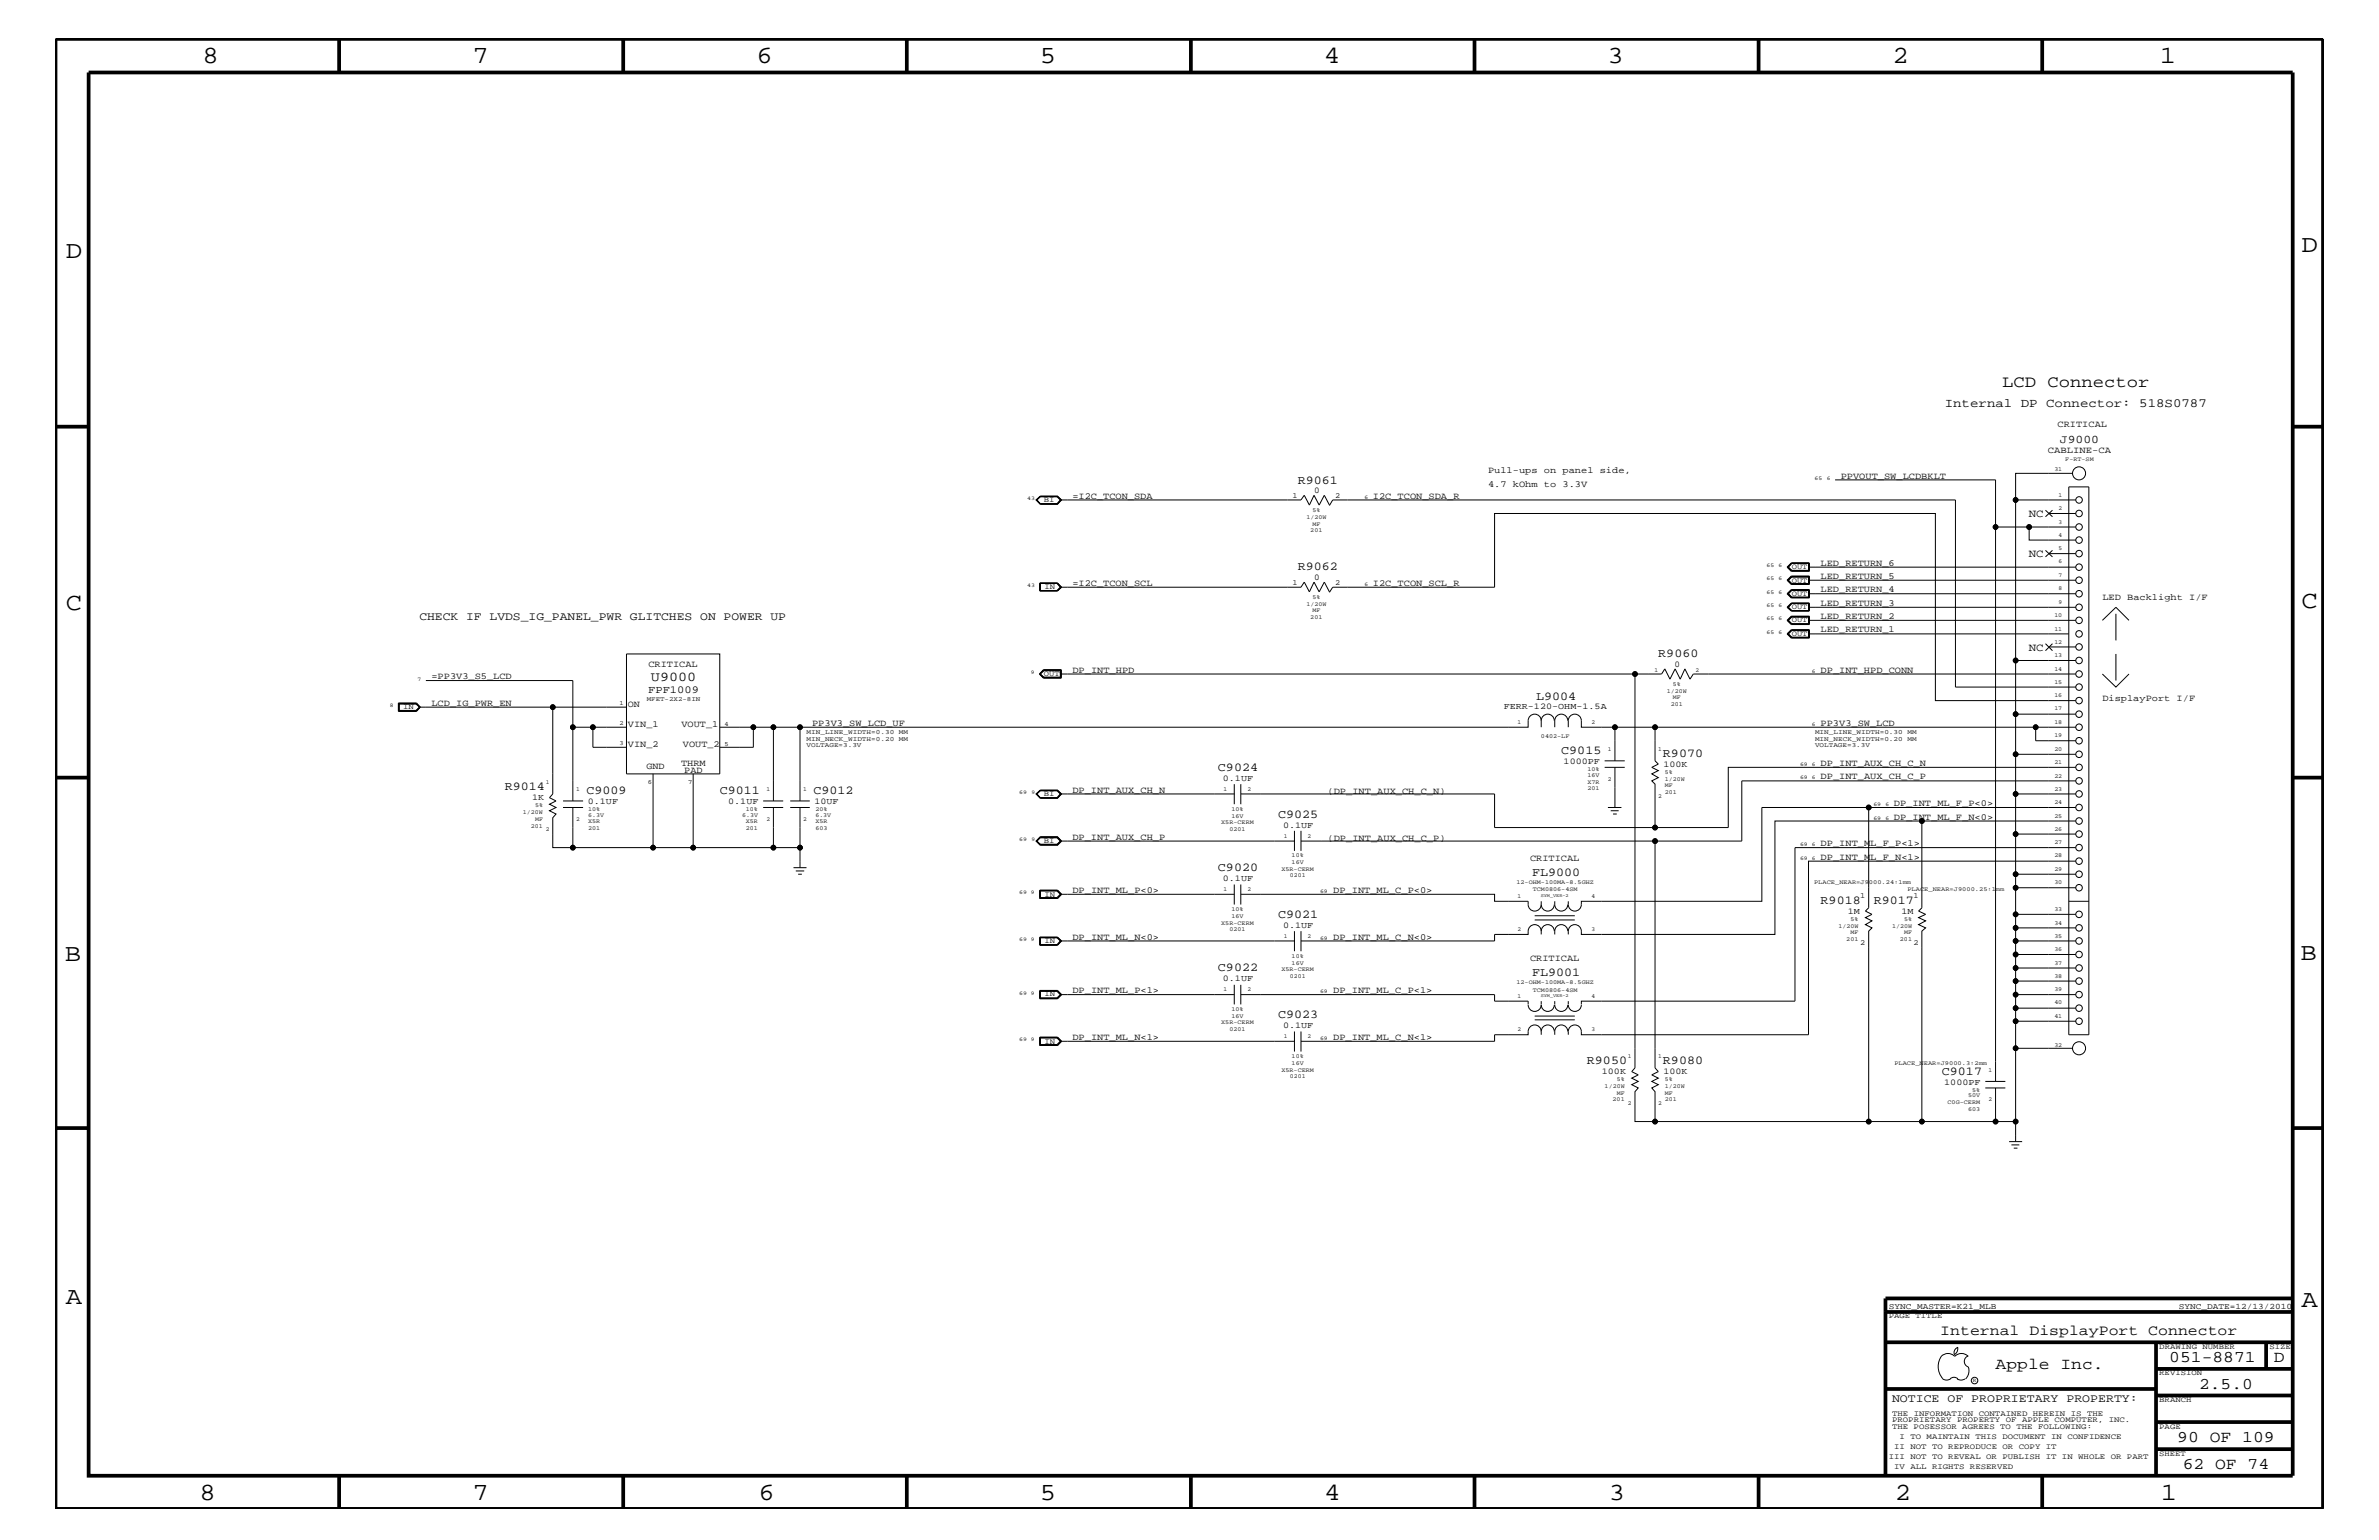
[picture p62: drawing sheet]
<svg xmlns="http://www.w3.org/2000/svg" width="432mm" height="279mm" viewBox="0 0 432 279" stroke-linecap="round" stroke-linejoin="round" font-family="sans-serif">
<defs><g id="words">
<g font-size="4.5">
<text x="36.7" y="11.5">8</text>
<text x="85.8" y="11.5">7</text>
<text x="137.3" y="11.5">6</text>
<text x="188.7" y="11.5">5</text>
<text x="240.3" y="11.5">4</text>
<text x="291.8" y="11.5">3</text>
<text x="343.5" y="11.5">2</text>
<text x="392" y="11.5">1</text>
<text x="11.9" y="46.8">D</text>
<text x="417.7" y="45.7">D</text>
<text x="11.9" y="110.6">C</text>
<text x="417.7" y="110.3">C</text>
<text x="11.8" y="174.3">B</text>
<text x="417.6" y="174.2">B</text>
<text x="11.9" y="236.7">A</text>
<text x="417.7" y="237.1">A</text>
<text x="36.2" y="272.1">8</text>
<text x="85.8" y="272.1">7</text>
<text x="137.7" y="272.1">6</text>
<text x="188.7" y="272.1">5</text>
<text x="240.4" y="272.1">4</text>
<text x="292" y="272.1">3</text>
<text x="343.9" y="272.1">2</text>
<text x="392.2" y="272.1">1</text>
</g>
<g font-size="3">
<text x="363.4" y="70.1">LCD Connector</text>
<text x="362.2" y="248.4">Apple Inc.</text>
<text x="393.7" y="247.1">051-8871</text>
<text x="399.2" y="252">2.5.0</text>
<text x="412.7" y="247.1">D</text>
<text x="395.2" y="261.6">90 OF 109</text>
<text x="396.2" y="266.6">62 OF 74</text>
</g>
<text font-size="2.7" x="352.2" y="242.3">Internal DisplayPort Connector</text>
<text font-size="2.5" x="118.2" y="123.6">U9000</text>
<text font-size="2.3" x="353" y="73.8">Internal DP Connector: 518S0787</text>
<g font-size="2.2">
<text x="235.5" y="87.7">R9061</text>
<text x="235.5" y="103.5">R9062</text>
<text x="301" y="119.2">R9060</text>
<text x="278.8" y="127">L9004</text>
<text x="283.4" y="136.8">C9015</text>
<text x="301.8" y="137.3">R9070</text>
<text x="91.6" y="143.4">R9014</text>
<text x="221.1" y="139.8">C9024</text>
<text x="106.4" y="144">C9009</text>
<text x="130.6" y="144">C9011</text>
<text x="147.7" y="144">C9012</text>
<text x="232" y="148.4">C9025</text>
<text x="221.1" y="158">C9020</text>
<text x="278.1" y="158.9">FL9000</text>
<text x="232" y="166.5">C9021</text>
<text x="330.5" y="163.9">R9018</text>
<text x="340.1" y="163.9">R9017</text>
<text x="221.1" y="176.2">C9022</text>
<text x="278.1" y="177.1">FL9001</text>
<text x="232" y="184.7">C9023</text>
<text x="288" y="193.1">R9050</text>
<text x="301.8" y="193.1">R9080</text>
<text x="352.5" y="195">C9017</text>
</g>
<g font-size="2.1">
<text x="373.9" y="80.3">J9000</text>
<text x="76.1" y="112.6">CHECK IF LVDS_IG_PANEL_PWR GLITCHES ON POWER UP</text>
<text x="343.4" y="254.4">NOTICE OF PROPRIETARY PROPERTY:</text>
</g>
<g font-size="2">
<text x="368.2" y="93.8">NC</text>
<text x="368.2" y="101">NC</text>
<text x="368.2" y="118.1">NC</text>
</g>
<text font-size="1.9" x="117.6" y="125.7">FPF1009</text>
<g font-size="1.7">
<text x="373.5" y="77.4">CRITICAL</text>
<text x="371.7" y="82.2">CABLINE-CA</text>
<text x="270.1" y="85.9">Pull-ups on panel side,</text>
<text x="270.1" y="88.3">4.7 kOhm to 3.3V</text>
<text x="334.1" y="86.9">PPVOUT_SW_LCDBKLT</text>
<text x="194.6" y="90.5">=I2C_TCON_SDA</text>
<text x="249.2" y="90.5">I2C_TCON_SDA_R</text>
<text x="194.6" y="106.3">=I2C_TCON_SCL</text>
<text x="249.2" y="106.3">I2C_TCON_SCL_R</text>
<text x="330.5" y="105">LED_RETURN_5</text>
<text x="330.5" y="107.5">LED_RETURN_4</text>
<text x="330.5" y="102.6">LED_RETURN_6</text>
<text x="330.5" y="112.3">LED_RETURN_2</text>
<text x="330.5" y="109.9">LED_RETURN_3</text>
<text x="381.6" y="108.9">LED Backlight I/F</text>
<text x="330.5" y="114.8">LED_RETURN_1</text>
<text x="78.3" y="123.2">=PP3V3_S5_LCD</text>
<text x="117.7" y="121">CRITICAL</text>
<text x="194.6" y="122">DP_INT_HPD</text>
<text x="330.5" y="122">DP_INT_HPD_CONN</text>
<text x="78.3" y="128">LCD_IG_PWR_EN</text>
<text x="114" y="128.3">ON</text>
<text x="114" y="131.9">VIN_1</text>
<text x="123.7" y="131.9">VOUT_1</text>
<text x="147.4" y="131.7">PP3V3_SW_LCD_UF</text>
<text x="330.5" y="131.7">PP3V3_SW_LCD</text>
<text x="381.6" y="127.1">DisplayPort I/F</text>
<text x="114" y="135.6">VIN_2</text>
<text x="124" y="135.6">VOUT_2</text>
<text x="117.3" y="139.6">GND</text>
<text x="123.6" y="139">THRM</text>
<text x="124.2" y="140.2">PAD</text>
<text x="194.6" y="143.9">DP_INT_AUX_CH_N</text>
<text x="330.5" y="141.4">DP_INT_AUX_CH_C_P</text>
<text x="330.5" y="139">DP_INT_AUX_CH_C_N</text>
<text x="241" y="144">(DP_INT_AUX_CH_C_N)</text>
<text x="343.7" y="148.7">DP_INT_ML_F_N&lt;0&gt;</text>
<text x="343.7" y="146.2">DP_INT_ML_F_P&lt;0&gt;</text>
<text x="194.6" y="152.3">DP_INT_AUX_CH_P</text>
<text x="241" y="152.6">(DP_INT_AUX_CH_C_P)</text>
<text x="330.5" y="156">DP_INT_ML_F_N&lt;1&gt;</text>
<text x="330.5" y="153.5">DP_INT_ML_F_P&lt;1&gt;</text>
<text x="194.6" y="162">DP_INT_ML_P&lt;0&gt;</text>
<text x="242" y="162">DP_INT_ML_C_P&lt;0&gt;</text>
<text x="277.7" y="156.2">CRITICAL</text>
<text x="194.6" y="170.5">DP_INT_ML_N&lt;0&gt;</text>
<text x="242" y="170.5">DP_INT_ML_C_N&lt;0&gt;</text>
<text x="277.7" y="174.4">CRITICAL</text>
<text x="194.6" y="180.2">DP_INT_ML_P&lt;1&gt;</text>
<text x="242" y="180.2">DP_INT_ML_C_P&lt;1&gt;</text>
<text x="194.6" y="188.7">DP_INT_ML_N&lt;1&gt;</text>
<text x="242" y="188.7">DP_INT_ML_C_N&lt;1&gt;</text>
</g>
<g font-size="1.6">
<text x="238.5" y="89.4">0</text>
<text x="238.5" y="105.2">0</text>
<text x="304" y="120.9">0</text>
<text x="272.9" y="128.7">FERR-120-OHM-1.5A</text>
<text x="222" y="141.7">0.1UF</text>
<text x="283.8" y="138.6">1000PF</text>
<text x="301.9" y="139.1">100K</text>
<text x="96.6" y="145.1">1K</text>
<text x="106.7" y="145.9">0.1UF</text>
<text x="132.2" y="145.9">0.1UF</text>
<text x="147.8" y="145.9">10UF</text>
<text x="232.9" y="150.1">0.1UF</text>
<text x="222" y="159.9">0.1UF</text>
<text x="335.4" y="165.8">1M</text>
<text x="345.1" y="165.8">1M</text>
<text x="232.9" y="168.3">0.1UF</text>
<text x="222" y="178">0.1UF</text>
<text x="232.9" y="186.5">0.1UF</text>
<text x="290.7" y="194.8">100K</text>
<text x="301.9" y="194.8">100K</text>
<text x="352.9" y="196.8">1000PF</text>
</g>
<g font-size="1.5">
<text x="342.8" y="237.4">SYNC_MASTER=K21_MLB</text>
<text x="395.5" y="237.4">SYNC_DATE=12/13/2010</text>
</g>
<g font-size="1.4">
<text x="189.5" y="91.1">BI</text>
<text x="234.6" y="90.4">1</text>
<text x="242.3" y="90.4">2</text>
<text x="189.6" y="106.9">IN</text>
<text x="234.6" y="106.1">1</text>
<text x="242.3" y="106.1">2</text>
<text x="325.2" y="103.2">OUT</text>
<text x="325.2" y="105.7">OUT</text>
<text x="325.2" y="108.1">OUT</text>
<text x="325.2" y="110.5">OUT</text>
<text x="325.2" y="112.9">OUT</text>
<text x="325.2" y="115.3">OUT</text>
<text x="189.5" y="122.6">OUT</text>
<text x="73.2" y="128.7">IN</text>
<text x="189.5" y="144.5">BI</text>
<text x="189.5" y="152.9">BI</text>
<text x="189.6" y="162.7">IN</text>
<text x="337.7" y="162.8">1</text>
<text x="347.3" y="162.8">1</text>
<text x="189.6" y="171.1">IN</text>
<text x="337.7" y="171.4">2</text>
<text x="347.3" y="171.4">2</text>
<text x="189.6" y="180.8">IN</text>
<text x="189.6" y="189.3">IN</text>
<text x="342.8" y="239.2">PAGE TITLE</text>
<text x="391.9" y="244.7">DRAWING NUMBER</text>
<text x="411.9" y="244.7">SIZE</text>
<text x="391.9" y="249.5">REVISION</text>
<text x="343.4" y="256.8">THE INFORMATION CONTAINED HEREIN IS THE</text>
<text x="391.9" y="254.4">BRANCH</text>
<text x="343.4" y="259.3">THE POSESSOR AGREES TO THE FOLLOWING:</text>
<text x="343.4" y="258">PROPRIETARY PROPERTY OF APPLE COMPUTER, INC.</text>
<text x="343.8" y="262.9">II NOT TO REPRODUCE OR COPY IT</text>
<text x="344.8" y="261.1">I TO MAINTAIN THIS DOCUMENT IN CONFIDENCE</text>
<text x="391.9" y="259.3">PAGE</text>
<text x="342.8" y="264.7">III NOT TO REVEAL OR PUBLISH IT IN WHOLE OR PART</text>
<text x="343.8" y="266.6">IV ALL RIGHTS RESERVED</text>
<text x="391.9" y="264.1">SHEET</text>
</g>
<g font-size="1.2">
<text x="112.4" y="131.6">2</text>
<text x="112.4" y="128">1</text>
<text x="117.4" y="127.2">MFET-2X2-8IN</text>
<text x="131.5" y="131.7">4</text>
<text x="112.4" y="135.2">3</text>
<text x="131.5" y="135.3">5</text>
<text x="146.4" y="135.6">VOLTAGE=3.3V</text>
<text x="146.4" y="133.2">MIN_LINE_WIDTH=0.30</text>
<text x="146.4" y="134.4">MIN_NECK_WIDTH=0.20</text>
<text x="163.2" y="133.2">MM</text>
<text x="163.2" y="134.4">MM</text>
<text x="329.4" y="135.6">VOLTAGE=3.3V</text>
<text x="329.4" y="134.4">MIN_NECK_WIDTH=0.20</text>
<text x="329.4" y="133.2">MIN_LINE_WIDTH=0.30</text>
<text x="346.2" y="134.4">MM</text>
<text x="346.2" y="133.2">MM</text>
<text x="117.6" y="142.2">6</text>
<text x="124.9" y="142.2">7</text>
</g>
<g font-size="1.1">
<text x="374.9" y="83.6">F-RT-SM</text>
<text x="372.9" y="85.5">31</text>
<text x="237.1" y="94.2">1/20W</text>
<text x="238.2" y="95.4">MF</text>
<text x="238.2" y="92.9">5%</text>
<text x="373.6" y="95">3</text>
<text x="373.6" y="92.6">2</text>
<text x="373.6" y="90.1">1</text>
<text x="237.8" y="96.5">201</text>
<text x="373.6" y="99.9">5</text>
<text x="373.6" y="97.4">4</text>
<text x="373.6" y="107.1">8</text>
<text x="373.6" y="104.7">7</text>
<text x="373.6" y="102.2">6</text>
<text x="237.1" y="109.9">1/20W</text>
<text x="237.8" y="112.3">201</text>
<text x="238.2" y="111.1">MF</text>
<text x="238.2" y="108.7">5%</text>
<text x="372.9" y="112">10</text>
<text x="373.6" y="109.5">9</text>
<text x="372.9" y="119.2">13</text>
<text x="372.9" y="116.8">12</text>
<text x="372.9" y="114.4">11</text>
<text x="300.3" y="121.9">1</text>
<text x="302.6" y="125.7">1/20W</text>
<text x="303.7" y="124.4">5%</text>
<text x="307.8" y="121.9">2</text>
<text x="372.9" y="124.1">15</text>
<text x="372.9" y="121.7">14</text>
<text x="275.4" y="131.3">1</text>
<text x="288.9" y="131.3">2</text>
<text x="303.3" y="128">201</text>
<text x="303.7" y="126.9">MF</text>
<text x="372.9" y="131.3">18</text>
<text x="372.9" y="128.9">17</text>
<text x="372.9" y="126.5">16</text>
<text x="279.7" y="133.9">0402-LF</text>
<text x="291.8" y="136.2">1</text>
<text x="301" y="136.2">1</text>
<text x="372.9" y="136.2">20</text>
<text x="372.9" y="133.8">19</text>
<text x="99.1" y="142.3">1</text>
<text x="104.6" y="143.5">1</text>
<text x="139.1" y="143.5">1</text>
<text x="145.8" y="143.5">1</text>
<text x="222.1" y="143.5">1</text>
<text x="226.4" y="143.5">2</text>
<text x="288.1" y="143.4">201</text>
<text x="288.1" y="142.2">X7R</text>
<text x="288.1" y="140.9">16V</text>
<text x="288.1" y="139.8">10%</text>
<text x="291.8" y="141.7">2</text>
<text x="302.2" y="140.4">5%</text>
<text x="302.2" y="141.7">1/20W</text>
<text x="302.2" y="142.9">MF</text>
<text x="372.9" y="143.5">23</text>
<text x="372.9" y="141.1">22</text>
<text x="372.9" y="138.6">21</text>
<text x="94.9" y="147.7">1/20W</text>
<text x="97.1" y="149">MF</text>
<text x="97.1" y="146.5">5%</text>
<text x="104.6" y="149">2</text>
<text x="106.8" y="147.1">10%</text>
<text x="106.8" y="148.2">6.3V</text>
<text x="106.8" y="149.4">X5R</text>
<text x="134.7" y="148.2">6.3V</text>
<text x="135.4" y="149.4">X5R</text>
<text x="135.4" y="147.1">10%</text>
<text x="139.1" y="149">2</text>
<text x="145.8" y="149">2</text>
<text x="148" y="147.1">20%</text>
<text x="148" y="148.2">6.3V</text>
<text x="148" y="149.4">X5R</text>
<text x="221.7" y="149.5">X5R-CERM</text>
<text x="223.5" y="148.4">16V</text>
<text x="223.5" y="147.1">10%</text>
<text x="301" y="144.7">2</text>
<text x="302.2" y="144">201</text>
<text x="372.9" y="148.4">25</text>
<text x="372.9" y="145.9">24</text>
<text x="96.4" y="150.1">201</text>
<text x="99.1" y="150.7">2</text>
<text x="106.8" y="150.7">201</text>
<text x="135.4" y="150.7">201</text>
<text x="148" y="150.7">603</text>
<text x="223.2" y="150.7">0201</text>
<text x="233" y="152">1</text>
<text x="234.4" y="155.6">10%</text>
<text x="237.3" y="152">2</text>
<text x="372.9" y="155.6">28</text>
<text x="372.9" y="153.2">27</text>
<text x="372.9" y="150.7">26</text>
<text x="222.1" y="161.7">1</text>
<text x="226.4" y="161.7">2</text>
<text x="232.6" y="158">X5R-CERM</text>
<text x="234.1" y="159.2">0201</text>
<text x="234.4" y="156.8">16V</text>
<text x="275.3" y="160.3">12-OHM-100MA-8.5GHZ</text>
<text x="278.2" y="161.7">TCM0806-4SM</text>
<text x="329.3" y="160.5">PLACE_NEAR=J9000.24:1mm</text>
<text x="346.2" y="161.7">PLACE_NEAR=J9000.25:1mm</text>
<text x="372.9" y="160.5">30</text>
<text x="372.9" y="158">29</text>
<text x="221.7" y="167.8">X5R-CERM</text>
<text x="223.5" y="165.3">10%</text>
<text x="223.5" y="166.5">16V</text>
<text x="275.4" y="162.8">1</text>
<text x="288.9" y="162.8">4</text>
<text x="335.9" y="167.1">5%</text>
<text x="345.6" y="167.1">5%</text>
<text x="372.9" y="167.8">34</text>
<text x="372.9" y="165.3">33</text>
<text x="223.2" y="168.9">0201</text>
<text x="233" y="170.1">1</text>
<text x="234.4" y="173.8">10%</text>
<text x="237.3" y="170.1">2</text>
<text x="275.4" y="168.9">2</text>
<text x="288.9" y="168.9">3</text>
<text x="333.7" y="168.3">1/20W</text>
<text x="335.1" y="170.7">201</text>
<text x="335.9" y="169.5">MF</text>
<text x="343.4" y="168.3">1/20W</text>
<text x="344.8" y="170.7">201</text>
<text x="345.6" y="169.5">MF</text>
<text x="372.9" y="172.6">36</text>
<text x="372.9" y="170.1">35</text>
<text x="222.1" y="179.9">1</text>
<text x="226.4" y="179.9">2</text>
<text x="232.6" y="176.2">X5R-CERM</text>
<text x="234.1" y="177.4">0201</text>
<text x="234.4" y="175">16V</text>
<text x="275.3" y="178.5">12-OHM-100MA-8.5GHZ</text>
<text x="278.2" y="179.9">TCM0806-4SM</text>
<text x="372.9" y="179.9">39</text>
<text x="372.9" y="177.4">38</text>
<text x="372.9" y="175">37</text>
<text x="221.7" y="185.9">X5R-CERM</text>
<text x="223.5" y="184.7">16V</text>
<text x="223.5" y="183.5">10%</text>
<text x="275.4" y="181">1</text>
<text x="288.9" y="181">4</text>
<text x="372.9" y="184.7">41</text>
<text x="372.9" y="182.2">40</text>
<text x="223.2" y="187.1">0201</text>
<text x="233" y="188.3">1</text>
<text x="234.4" y="192">10%</text>
<text x="237.3" y="188.3">2</text>
<text x="275.4" y="187.1">2</text>
<text x="288.9" y="187.1">3</text>
<text x="295.5" y="192">1</text>
<text x="301" y="192">1</text>
<text x="372.9" y="189.9">32</text>
<text x="232.6" y="194.4">X5R-CERM</text>
<text x="234.1" y="195.6">0201</text>
<text x="234.4" y="193.2">16V</text>
<text x="291.3" y="197.4">1/20W</text>
<text x="293.5" y="196.2">5%</text>
<text x="302.2" y="197.4">1/20W</text>
<text x="302.2" y="196.2">5%</text>
<text x="343.8" y="193.2">PLACE_NEAR=J9000.3:2mm</text>
<text x="360.9" y="194.4">1</text>
<text x="292.7" y="199.8">201</text>
<text x="293.5" y="198.7">MF</text>
<text x="295.5" y="200.4">2</text>
<text x="301" y="200.4">2</text>
<text x="302.2" y="199.8">201</text>
<text x="302.2" y="198.7">MF</text>
<text x="353.5" y="200.3">C0G-CERM</text>
<text x="357.2" y="201.5">603</text>
<text x="357.2" y="199.1">50V</text>
<text x="358" y="198.1">5%</text>
<text x="360.9" y="199.8">2</text>
</g>
<g font-size="1">
<text x="329.4" y="87.1">65</text>
<text x="331.6" y="87.1">6</text>
<text x="186.4" y="90.7">43</text>
<text x="247.6" y="90.5">6</text>
<text x="186.4" y="106.5">43</text>
<text x="247.6" y="106.3">6</text>
<text x="320.6" y="102.9">65</text>
<text x="320.6" y="105.3">65</text>
<text x="320.6" y="107.7">65</text>
<text x="322.8" y="105.3">6</text>
<text x="322.8" y="107.7">6</text>
<text x="322.8" y="102.9">6</text>
<text x="320.6" y="110.2">65</text>
<text x="320.6" y="112.6">65</text>
<text x="322.8" y="110.2">6</text>
<text x="322.8" y="112.6">6</text>
<text x="320.6" y="115">65</text>
<text x="322.8" y="115">6</text>
<text x="75.8" y="123.5">7</text>
<text x="187.1" y="122.3">9</text>
<text x="328.8" y="122">6</text>
<text x="70.8" y="128.3">8</text>
<text x="328.8" y="131.7">6</text>
<text x="326.7" y="141.4">69 6</text>
<text x="326.7" y="139">69 6</text>
<text x="185" y="144">69</text>
<text x="187.2" y="144">9</text>
<text x="340" y="148.7">69</text>
<text x="340" y="146.2">69</text>
<text x="342.2" y="148.7">6</text>
<text x="342.2" y="146.2">6</text>
<text x="185" y="152.6">69</text>
<text x="187.2" y="152.6">9</text>
<text x="326.7" y="156">69 6</text>
<text x="326.7" y="153.5">69 6</text>
<text x="239.6" y="162">69</text>
<text x="185" y="162.2">69 9</text>
<text x="185" y="170.7">69 9</text>
<text x="239.6" y="170.5">69</text>
<text x="185" y="180.5">69 9</text>
<text x="239.6" y="180.2">69</text>
<text x="185" y="188.9">69 9</text>
<text x="239.6" y="188.7">69</text>
<text x="358.1" y="250.7">R</text>
</g>
<g font-size=".8">
<text x="279.7" y="162.8">SYM_VER-2</text>
<text x="279.7" y="181">SYM_VER-2</text>
</g>
</g></defs>
<g fill="none" stroke="#000" stroke-width=".18">
<path d="M188.8 90.1h3.1l.5 .6h43.7l.6-.8 1 1.7 .8-1.7 .9 1.7 1-1.7 .9 1.7M188.8 90.1h3.1l.6 .6-.6 .7h-3.1M188.8 90h3.1l.7 .7-.7 .8h-3.1M188.8 90h3.1l.8 .7-.8 .8h-3.1M188.8 90l-.8 .7 .8 .8M188.8 90l-.7 .7 .7 .8M188.8 90.1l-.7 .6 .7 .7M188.8 90.1l-.6 .6 .6 .7M192.4 90.7l-.5 .7h-3.1M241.3 91.7l.6-1h113v34h21.9M333.1 87.1h29.1v109.1M362.2 95.6h14.6"/>
<path d="M368.3 95.6v2.4h8.5M371.3 99.9l1.2 1.1M371.3 92.6l1.2 1.2M371.9 93.2h4.9M372.5 99.9l-1.2 1.1M372.5 92.6l-1.2 1.2M375.5 88.3h3.6v99.4h-3.6zM376.2 85.9h-10.4v4.8M376.8 90.7h-11v29.1M113.7 118.6h16.9v21.8h-16.9zM188.8 105.9h3.1l.6 .6-.6 .6h-3.1zM191.9 105.9l.5 .6"/>
<path d="M191.9 105.8h-3.2v1.4h3.2M191.9 105.8l.8 .7-.8 .7M191.9 105.8l.7 .7-.7 .7M192.4 106.5l-.5 .6M192.4 106.5h43.7l.6-.9 1 1.8 .8-1.8 .9 1.8 1-1.8 .9 1.8M241.3 107.5l.6-1h29.4v-13.3h80v33.9h25.5M324.6 107.7l.6-.6h3.1v1.2h-3.1zM324.6 112.6l.6-.6h3.1v1.1h-3.1zM324.6 115l.6-.6h3.1v1.2h-3.1zM325.1 102.1h3.3v1.6h-3.3l-.7-.8zM325.1 104.5h3.3v1.5h-3.3l-.7-.7zM325.1 107h3.3v1.5h-3.3l-.7-.8z"/>
<path d="M325.1 109.4h3.3v1.5h-3.3l-.7-.7zM325.1 111.8h3.3v1.5h-3.3l-.7-.7zM325.1 114.2h3.3v1.6h-3.3l-.7-.8zM325.2 102.2l-.6 .7 .6 .6M325.2 104.7l-.6 .6 .6 .6h3.1v-1.2M325.2 109.5l-.6 .7 .6 .6M325.2 102.1l-.8 .8 .8 .7h3.1v-1.5M325.2 106l-.8-.7 .8-.7h3.1v1.4M325.2 107h3.1v1.4h-3.1M325.2 111.9h3.1v1.3h-3.1M325.2 114.3h3.1v1.4h-3.1M325.2 102.2l-.7 .7 .7 .6"/>
<path d="M325.2 103.5h3.1M325.2 102.2h3.1M325.2 104.7l-.7 .6 .7 .6h3.1M325.2 104.7h3.1M325.2 107l-.8 .7 .8 .7M325.2 107l-.7 .7 .7 .7M325.2 109.4l-.8 .8 .8 .7M325.2 109.5l-.7 .7 .7 .6M325.2 110.8h3.1M325.2 109.5h3.1M325.2 111.9l-.8 .7 .8 .6M325.2 111.9l-.7 .7 .7 .6"/>
<path d="M325.2 114.3l-.8 .7 .8 .7M325.2 114.3l-.7 .7 .7 .7M328.3 115h47.2M328.3 107.7h48.5M328.3 112.6h48.5M328.3 105.3h48.5M328.3 110.2h48.5M328.3 102.9h48.5M328.3 102.2v1.3M328.3 109.5v1.3M328.3 109.4v1.5M371.3 116.8l1.2 1.3"/>
<path d="M371.9 117.4h4.9M371.9 100.4h4.9M372.5 116.8l-1.2 1.3M376.8 119.8h-11v9.8M381.6 112.6l2.4-2.4 2.4 2.4M384 111.4v4.8M384 118.6v4.9M72.3 127.5h3.3l.7 .8-.7 .8h-3.3zM72.4 127.7h3.1M72.5 127.7v1.2h3l.6-.6M75.5 127.7l.7 .6-.7 .7h-3.1M75.5 127.7l.6 .6"/>
<path d="M76.1 128.3h24.2M76.3 128.3l-.8 .8M76.3 128.3l-.8-.7h-3.1v1.5M77.3 123.5h26.7v8.4M107.6 131.9h-3.6v13.4M113.7 128.3h-13.4v15.7l-.6 .7 1.2 .6-1.2 .6 1.2 .6-1.2 .6 1.2 .6-.6 .7v5.4h3.7M113.7 131.9h-6.1v3.7h6.1M130.6 131.9h6.1v3.7h-6.1M136.7 131.9h8.5v13.4M140.4 131.9v13.4M189.4 121.5h3.2v1.5h-3.2l-.8-.7zM189.4 121.5l-.7 .8 .7 .7h3.2"/>
<path d="M189.4 121.6h3.1v1.3h-3.1l-.6-.6zM189.5 122.9l-.7-.6 .7-.6h2.9v1.2M192.4 122.3h104.4v71.4l-.6 .7 1.1 .6-1.1 .6 1.1 .6-1.1 .6 1.1 .6-.5 .7v5.4h3.6M279.7 130.8a1.19 1.19 0 0 0-1.1-1.2 1.19 1.19 0 0 0-1.2 1.2v1.1h-132.2M279.7 130.8a1.19 1.19 0 0 1 1.2-1.2 1.19 1.19 0 0 1 1.2 1.2M279.7 130.8v1.1M284.6 130.8a1.19 1.19 0 0 0-1.2-1.2 1.19 1.19 0 0 0-1.2 1.2v1.1M284.6 131.9v-1.1a1.19 1.19 0 0 1 1.2-1.2 1.19 1.19 0 0 1 1.2 1.2v1.1h6.1M291.3 139.2h3.6M291.3 138h3.6M293.1 138v-6.1h7.3v6.1l.6 .6-1.2 .6 1.2 .6-1.2 .6 1.2 .7-1.2 .6 .6 .6v7.8h13.3v-10.9h63.1M293.1 139.2v7.3"/>
<path d="M296.8 122.3h4.8l.6-.9 .9 1.8 .9-1.8 1 1.8 .8-1.8 .9 1.8 .6-.9h69.5M300.4 131.9h76.4M369.5 131.9v2.5h7.3M376.8 136.8h-11v7.2M376.8 129.6h-11v7.2M381.6 122.3l2.4 2.4 2.4-2.4M102.2 146.5h3.6M102.2 145.3h3.6M104 146.5v7.3h14.5M118.5 140.4v13.4h7.3M125.8 140.4v13.4h14.6M138.5 146.5h3.7"/>
<path d="M138.5 145.3h3.7M140.4 146.5v7.3h4.8M143.4 146.5h3.6M143.4 145.3h3.6M144 157.4h2.4M144.4 158h1.6M144.9 158.6h.6M145.2 146.5v10.9M188 152.6l.8-.8h3.1l.8 .8-.8 .8h-3.1zM188.1 152.6l.7-.7h3.1l.6 .7-.6 .6h-3.1zM188.8 151.8h3.1l.7 .8-.7 .7h-3.1l-.7-.7zM188.8 143.5h3.1l.5 .5h31.6"/>
<path d="M188.8 143.5h3.1l.6 .5-.6 .7h-3.1M188.8 143.4h3.1l.7 .6-.7 .8h-3.1M188.8 143.4h3.1l.8 .6-.8 .8h-3.1M188.8 143.4l-.8 .6 .8 .8M188.8 143.4l-.7 .6 .7 .8M188.8 143.5l-.7 .5 .7 .7M188.8 143.5l-.6 .5 .6 .7M192.4 152.6l-.5 .6h-3.1M192.4 144l-.5 .7h-3.1M224 142.3v3.6M225.2 142.3v3.6M225.2 144h46.1v6.1h29.1"/>
<path d="M235 152.6h-42.6l-.5-.6h-3.1l-.6 .6 .6 .6M235 150.7v3.7M236.1 152.6h64.3v41.1l.6 .7-1.2 .6 1.2 .6-1.2 .6 1.2 .6-1.2 .6 .6 .7v5.4h38.8M236.1 150.7v3.7M291.8 146.5h2.5M292.4 147.1h1.4M292.8 147.7h.7M339.2 146.5h-19.4v17h-32.8a1.28 1.28 0 0 1-.4 1.5 1.28 1.28 0 0 1-1.5 .1 1.51 1.51 0 0 1-.5-1.6M348.8 149h-26.6v20.5h-35.2a1.28 1.28 0 0 0-.4-1.4 1.28 1.28 0 0 0-1.5-.1 1.51 1.51 0 0 0-.5 1.5M376.8 156.2h-48.5v31.5h-41.3a1.28 1.28 0 0 0-.4-1.4 1.28 1.28 0 0 0-1.5-.1 1.51 1.51 0 0 0-.5 1.5M376.8 153.8h-51v27.8h-38.8v.6M376.8 146.5h-37.6v18.2l-.6 .6 1.2 .6-1.2 .6 1.2 .6-1.2 .7 1.2 .5-.6 .6v34.6h9.6"/>
<path d="M376.8 149h-28v15.7l-.6 .6 1.3 .6-1.3 .6 1.3 .6-1.3 .7 1.3 .5-.7 .6v34.6h13.4M376.8 158.6h-11v2.5M376.8 151.3h-11v7.3M376.8 144h-11v7.3M376.8 141.7h-60.7v10.9h-15.7M188.7 161.5h3.2l.8 .7-.8 .8h-3.2zM188.7 179.7h3.2l.8 .8-.8 .7h-3.2zM188.7 161.6h3.2M188.7 179.8h3.2M188.8 161.6v1.3h3.1l.6-.7-.6-.6M188.8 170.1h3.1l.6 .6-.6 .7h-3.1zM188.8 179.8v1.3"/>
<path d="M188.8 161.7h3.1l.5 .5M188.8 179.9h3.1l.5 .6M191.9 170.1l.5 .6M191.9 170h-3.2v1.5h3.2M191.9 161.6l.7 .6-.7 .8M191.9 170l.8 .7-.8 .8M191.9 170l.7 .7-.7 .8M191.9 179.8l.6 .7-.6 .6M191.9 179.8l.7 .7-.7 .6M192.4 162.2h31.6M192.4 170.7h42.6M192.4 162.2l-.5 .6h-3.1"/>
<path d="M192.4 170.7l-.5 .7M224 160.5v3.6M224 178.7v3.5M225.2 162.2h46.1v1.3h6.1a1.28 1.28 0 0 0 .3 1.5 1.28 1.28 0 0 0 1.6 .1l.4-.6v-.4M225.2 160.5v3.6M225.2 178.7v3.5M235 168.9v3.7M236.1 168.9v3.7M278.6 166.9h7.2M278.6 166.1h7.2M279.7 168.9a1.19 1.19 0 0 0-1.1-1.1 1.19 1.19 0 0 0-1.2 1.1v.6h-6.1v1.2h-35.2M279.7 168.9a1.19 1.19 0 0 1 1.2-1.1 1.19 1.19 0 0 1 1.2 1.1"/>
<path d="M279.7 164.1a1.19 1.19 0 0 0 1.2 1.2 1.19 1.19 0 0 0 1.2-1.2M279.7 163.5v.6M279.7 168.9v.6M282.2 163.5a1.28 1.28 0 0 0 .4 1.5 1.28 1.28 0 0 0 1.5 .1l.4-.6 .1-.4M284.6 168.9a1.19 1.19 0 0 0-1.2-1.1 1.19 1.19 0 0 0-1.2 1.1v.6M375.5 163.5h3.6M376.8 178h-11v2.5M376.8 175.6h-11v2.4M376.8 173.2h-11v2.4M376.8 170.7h-11v2.5M376.8 168.3h-11v2.4M376.8 165.9h-11v2.4"/>
<path d="M376.8 161.1h-11v4.8M188.7 188.2h3.2l.8 .7-.8 .8h-3.2zM188.7 181.1h3.2M188.7 188.2h3.2M188.8 188.2v1.4h3.1l.6-.7-.6-.7M188.8 188.3h3.1l.5 .6M191.9 188.2l.7 .7-.7 .8M192.4 180.5h31.6M192.4 188.9h42.6M192.4 180.5l-.5 .5h-3.1M192.4 188.9l-.5 .6h-3.1M225.2 180.5h46.1v1.1h6.1v.6"/>
<path d="M235 187.1v3.7M236.1 187.1v3.7M277.4 182.3a1.19 1.19 0 0 0 1.2 1.2 1.19 1.19 0 0 0 1.1-1.2 1.19 1.19 0 0 0 1.2 1.2 1.19 1.19 0 0 0 1.2-1.2M278.6 185h7.2M278.6 184.3h7.2M279.7 187.1a1.19 1.19 0 0 0-1.1-1.1 1.19 1.19 0 0 0-1.2 1.1v.6h-6.1v1.2h-35.2M279.7 187.1a1.19 1.19 0 0 1 1.2-1.1 1.19 1.19 0 0 1 1.2 1.1M279.7 181.6v.6M279.7 187.1v.6M282.2 182.3a1.19 1.19 0 0 0 1.2 1.2 1.19 1.19 0 0 0 1.2-1.2M282.2 181.6v.6M284.6 187.1a1.19 1.19 0 0 0-1.2-1.1 1.19 1.19 0 0 0-1.2 1.1v.6"/>
<path d="M284.6 182.3a1.19 1.19 0 0 0 1.2 1.2 1.19 1.19 0 0 0 1.2-1.2M284.6 181.6v.6M360.3 197.4h3.7M360.3 196.2h3.7M362.2 197.4v6.1h3.6M365.8 190.2v16.9M365.8 190.2h10.4M376.8 185.3h-11v4.9M376.8 182.9h-11v2.4M376.8 180.5h-11v2.4M364.7 207.1h2.3M365.1 207.7h1.4"/>
<path d="M365.5 208.3h.7M352.3 246.1a1.69 1.69 0 0 1 2.5 0 1.72 1.72 0 0 1 2.4 0M352.4 246a3.2 3.2 0 0 0 .4 4.3l.8 .1 .4-.2M354 250.2l.7-.3 .7 .3M355.2 250.2l.7 .2 .7-.2M355.3 244.4v.3a1.18 1.18 0 0 1-.6 1.1M355.4 244.4a.99 .99 0 0 0-.6 1.4M357.2 246a1.04 1.04 0 0 0-.7 1 1.04 1.04 0 0 0 .7 1M357.3 248l.1 .7a2.11 2.11 0 0 1-.6 1.5"/>
<circle cx="362.2" cy="95.6" r=".42"/>
<circle cx="365.8" cy="90.7" r=".42"/>
<circle cx="368.3" cy="95.6" r=".42"/>
<circle cx="377.4" cy="85.9" r="1.19"/>
<circle cx="377.4" cy="98" r=".59"/>
<circle cx="377.4" cy="90.7" r=".59"/>
<circle cx="377.4" cy="93.2" r=".59"/>
<circle cx="377.4" cy="95.6" r=".59"/>
<circle cx="365.8" cy="119.8" r=".42"/>
<circle cx="377.4" cy="117.4" r=".59"/>
<circle cx="377.4" cy="100.4" r=".59"/>
<circle cx="377.4" cy="110.2" r=".59"/>
<circle cx="377.4" cy="107.7" r=".59"/>
<circle cx="377.4" cy="102.9" r=".59"/>
<circle cx="377.4" cy="119.8" r=".59"/>
<circle cx="377.4" cy="112.6" r=".59"/>
<circle cx="377.4" cy="115" r=".59"/>
<circle cx="377.4" cy="105.3" r=".59"/>
<circle cx="100.3" cy="128.3" r=".42"/>
<circle cx="104" cy="131.9" r=".42"/>
<circle cx="107.6" cy="131.9" r=".42"/>
<circle cx="136.7" cy="131.9" r=".42"/>
<circle cx="140.4" cy="131.9" r=".42"/>
<circle cx="145.2" cy="131.9" r=".42"/>
<circle cx="293.1" cy="131.9" r=".42"/>
<circle cx="296.8" cy="122.3" r=".42"/>
<circle cx="300.4" cy="131.9" r=".42"/>
<circle cx="365.8" cy="129.6" r=".42"/>
<circle cx="365.8" cy="136.8" r=".42"/>
<circle cx="369.5" cy="131.9" r=".42"/>
<circle cx="377.4" cy="124.7" r=".59"/>
<circle cx="377.4" cy="127.1" r=".59"/>
<circle cx="377.4" cy="134.4" r=".59"/>
<circle cx="377.4" cy="136.8" r=".59"/>
<circle cx="377.4" cy="129.6" r=".59"/>
<circle cx="377.4" cy="122.3" r=".59"/>
<circle cx="377.4" cy="139.2" r=".59"/>
<circle cx="377.4" cy="131.9" r=".59"/>
<circle cx="104" cy="153.8" r=".42"/>
<circle cx="118.5" cy="153.8" r=".42"/>
<circle cx="125.8" cy="153.8" r=".42"/>
<circle cx="140.4" cy="153.8" r=".42"/>
<circle cx="145.2" cy="153.8" r=".42"/>
<circle cx="300.4" cy="152.6" r=".42"/>
<circle cx="300.4" cy="150.1" r=".42"/>
<circle cx="339.2" cy="146.5" r=".42"/>
<circle cx="348.8" cy="149" r=".42"/>
<circle cx="365.8" cy="151.3" r=".42"/>
<circle cx="365.8" cy="144" r=".42"/>
<circle cx="365.8" cy="158.6" r=".42"/>
<circle cx="377.4" cy="141.7" r=".59"/>
<circle cx="377.4" cy="153.8" r=".59"/>
<circle cx="377.4" cy="144" r=".59"/>
<circle cx="377.4" cy="158.6" r=".59"/>
<circle cx="377.4" cy="146.5" r=".59"/>
<circle cx="377.4" cy="156.2" r=".59"/>
<circle cx="377.4" cy="151.3" r=".59"/>
<circle cx="377.4" cy="149" r=".59"/>
<circle cx="365.8" cy="175.6" r=".42"/>
<circle cx="365.8" cy="161.1" r=".42"/>
<circle cx="365.8" cy="178" r=".42"/>
<circle cx="365.8" cy="173.2" r=".42"/>
<circle cx="365.8" cy="170.7" r=".42"/>
<circle cx="365.8" cy="165.9" r=".42"/>
<circle cx="365.8" cy="168.3" r=".42"/>
<circle cx="377.4" cy="168.3" r=".59"/>
<circle cx="377.4" cy="170.7" r=".59"/>
<circle cx="377.4" cy="173.2" r=".59"/>
<circle cx="377.4" cy="178" r=".59"/>
<circle cx="377.4" cy="161.1" r=".59"/>
<circle cx="377.4" cy="165.9" r=".59"/>
<circle cx="377.4" cy="175.6" r=".59"/>
<circle cx="365.8" cy="182.9" r=".42"/>
<circle cx="365.8" cy="190.2" r=".42"/>
<circle cx="365.8" cy="180.5" r=".42"/>
<circle cx="365.8" cy="185.3" r=".42"/>
<circle cx="377.4" cy="190.2" r="1.19"/>
<circle cx="377.4" cy="185.3" r=".59"/>
<circle cx="377.4" cy="180.5" r=".59"/>
<circle cx="377.4" cy="182.9" r=".59"/>
<circle cx="300.4" cy="203.5" r=".42"/>
<circle cx="339.2" cy="203.5" r=".42"/>
<circle cx="348.8" cy="203.5" r=".42"/>
<circle cx="362.2" cy="203.5" r=".42"/>
<circle cx="365.8" cy="203.5" r=".42"/>
<circle cx="358.4" cy="250.5" r=".59"/>
</g>
<g fill="none" stroke="#000" stroke-width=".68" stroke-linecap="butt">
<path d="M10.1 7.1h411.5v266.7h-411.5zM16.1 13.2h400v254.5h-400zM61.6 7.1v6.1M113.1 7.1v6.1M164.6 7.1v6.1M216.2 7.1v6.1M267.6 7.1v6.1M319.2 7.1v6.1M370.7 7.1v6.1M10.1 77.4h6M416.1 77.4h5.5M10.1 141.1h6"/>
<path d="M416.1 141.1h5.5M10.1 204.7h6M416.1 204.7h5.5M342.2 238h73.9M416.1 235.6h-73.9v32.1M342.2 243.5h73.9M342.2 252h49.1M391.3 243.5v24.2M391.3 258h24.8M391.3 253.2h24.8M391.3 248.4h24.8M411.3 243.5v4.9"/>
<path d="M61.6 267.7v6.1M113.1 267.7v6.1M164.6 267.7v6.1M216.2 268v5.8M267.6 267.7v6.1M319.2 267.7v6.1M370.7 267.7v6.1M391.3 262.9h24.8"/>
</g>
<g fill="#000">
<circle cx="362.2" cy="95.6" r=".42"/>
<circle cx="365.8" cy="90.7" r=".42"/>
<circle cx="368.3" cy="95.6" r=".42"/>
<circle cx="365.8" cy="119.8" r=".42"/>
<circle cx="100.3" cy="128.3" r=".42"/>
<circle cx="104" cy="131.9" r=".42"/>
<circle cx="107.6" cy="131.9" r=".42"/>
<circle cx="136.7" cy="131.9" r=".42"/>
<circle cx="140.4" cy="131.9" r=".42"/>
<circle cx="145.2" cy="131.9" r=".42"/>
<circle cx="293.1" cy="131.9" r=".42"/>
<circle cx="296.8" cy="122.3" r=".42"/>
<circle cx="300.4" cy="131.9" r=".42"/>
<circle cx="365.8" cy="129.6" r=".42"/>
<circle cx="365.8" cy="136.8" r=".42"/>
<circle cx="369.5" cy="131.9" r=".42"/>
<circle cx="104" cy="153.8" r=".42"/>
<circle cx="118.5" cy="153.8" r=".42"/>
<circle cx="125.8" cy="153.8" r=".42"/>
<circle cx="140.4" cy="153.8" r=".42"/>
<circle cx="145.2" cy="153.8" r=".42"/>
<circle cx="300.4" cy="152.6" r=".42"/>
<circle cx="300.4" cy="150.1" r=".42"/>
<circle cx="339.2" cy="146.5" r=".42"/>
<circle cx="348.8" cy="149" r=".42"/>
<circle cx="365.8" cy="151.3" r=".42"/>
<circle cx="365.8" cy="144" r=".42"/>
<circle cx="365.8" cy="158.6" r=".42"/>
<circle cx="365.8" cy="175.6" r=".42"/>
<circle cx="365.8" cy="161.1" r=".42"/>
<circle cx="365.8" cy="178" r=".42"/>
<circle cx="365.8" cy="173.2" r=".42"/>
<circle cx="365.8" cy="170.7" r=".42"/>
<circle cx="365.8" cy="165.9" r=".42"/>
<circle cx="365.8" cy="168.3" r=".42"/>
<circle cx="365.8" cy="182.9" r=".42"/>
<circle cx="365.8" cy="190.2" r=".42"/>
<circle cx="365.8" cy="180.5" r=".42"/>
<circle cx="365.8" cy="185.3" r=".42"/>
<circle cx="300.4" cy="203.5" r=".42"/>
<circle cx="339.2" cy="203.5" r=".42"/>
<circle cx="348.8" cy="203.5" r=".42"/>
<circle cx="362.2" cy="203.5" r=".42"/>
<circle cx="365.8" cy="203.5" r=".42"/>
</g>
<use href="#words"/>
</svg>
